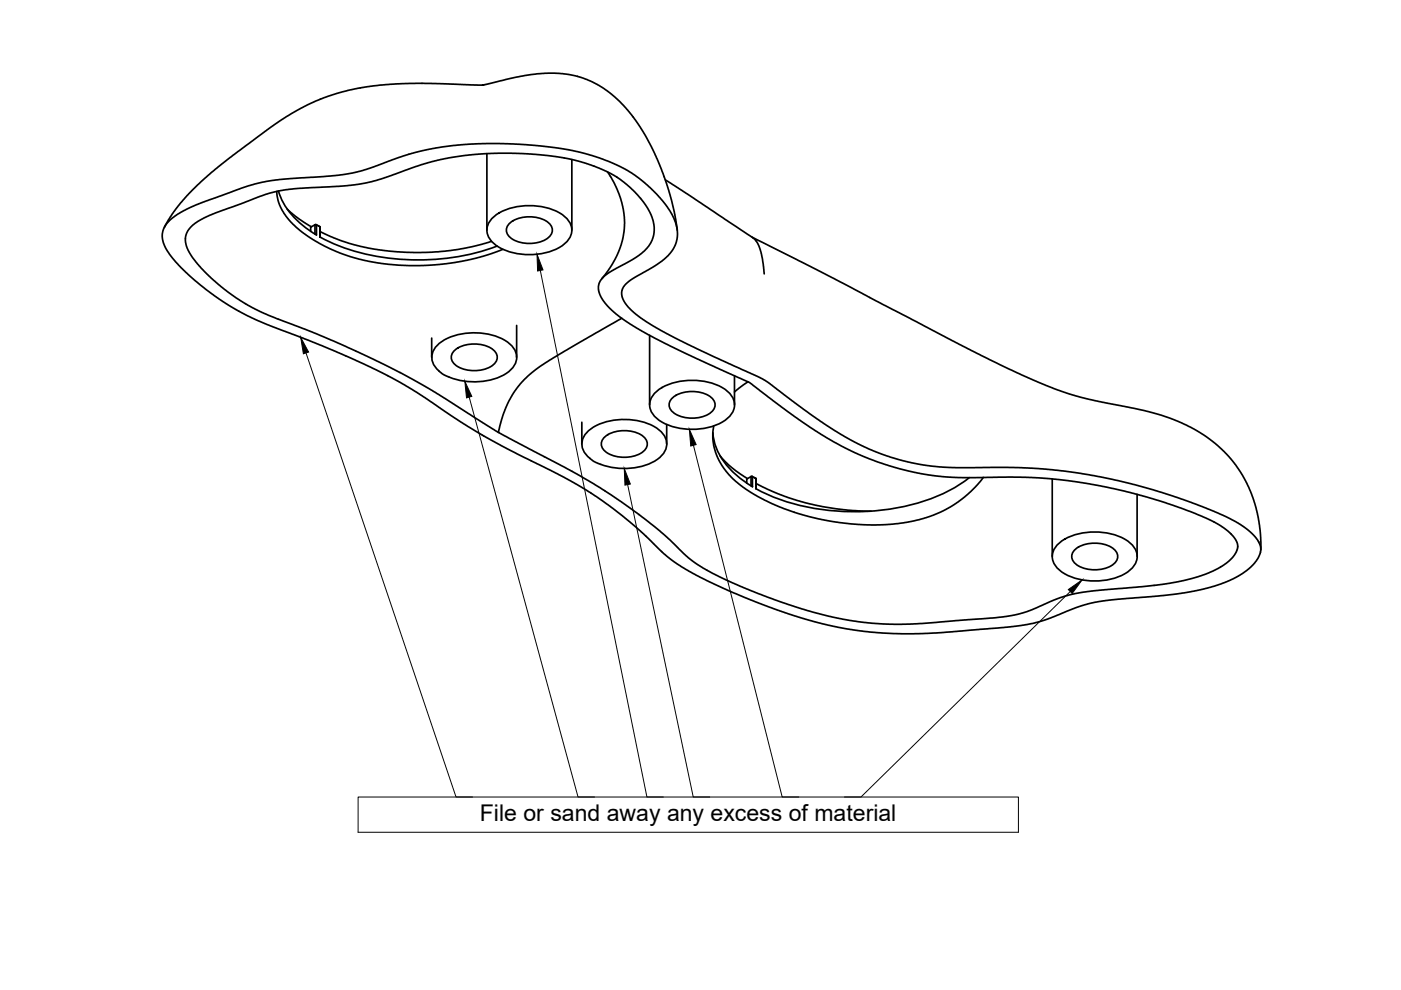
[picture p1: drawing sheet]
<svg xmlns="http://www.w3.org/2000/svg" width="297mm" height="210mm" viewBox="0 0 297 210" stroke-linecap="round" stroke-linejoin="round" font-family="sans-serif">
<defs><g id="words">
<text font-size="4.9" x="101.7" y="174">File or sand away any excess of material</text>
</g></defs>
<!-- layer: Visible -->
<g fill="none" stroke="#000" stroke-width=".36">
<path d="M102.3 18l9.1-2 2.7-.4 3.4-.1 3 .3 2.8 .6 2.3 1 3.1 1.8 2.6 2.2 2.5 2.8 2.3 3.4 2 3.5 2.2 4.9 1.5 4.4 1.2 4.6 .6 3.8M102.3 18l-12.4-.3h-4.6l-4.5 .3-3.4 .5-3.7 .7-4 1.2-2.7 1-3.1 1.5-4.3 2.5-9.2 6.8-5.5 4.3-4 3.6-2.5 2.9-1.9 2.4-1.7 2.8M103.2 32.6v16.2M121.2 33.8v15M128.8 36.5l1.5 2.5 1.4 3.3 .6 3.2 .1 2.5-.4 2.8-.9 2.7-1.4 2.8-2.1 2.8M141.1 38.1l18.9 12.7 .7 .9 .6 1.7 .7 4.7M35.9 46.8l1.8-1.4 3.5-1.8 9.9-3.7 2.9-.9 2.5-.5 2.7-.4 10.9-.8 4.7-.6 3.5-1 8.4-3 3.3-.9 3.4-.6 3.7-.5 4.4-.2 8.5 .1 9 .9 3.6 .7 2.9 .8 3.2 1.1 2.9 1.3 2.3 1.3 2.1 1.5 2.1 1.8 2.6 2.8 1.4 2 1.1 2.2 .4 1.8v1.6l-.4 1.6-1 1.6-1.4 1.3-1.5 1.2-6.1 3.6-1 1.1-.4 1v.7l.2 .8 1.3 1.9 2.6 2.2 2.7 1.8 7.9 4.2 15.2 7 1.6 1 8.6 6.5 4.8 3.2 5.2 3 4.6 2 5.1 1.6 5.7 1.1 5.3 .4 13.3-.1 7.1 .5 9 1.3 8.6 1.9 5.7 1.6 6.1 2.1 5 1.9 4.6 2.2 2.5 1.7 1.8 1.8 .9 1.7 .1 .9-.1 .6-.4 1-.8 1-1.2 1.3-1.2 .9-2.7 1.5-3.7 1.3-3.5 .9-4 .7-13.9 1.3-3.7 .5-4.1 1.2-6.7 2.6-2.2 .7-2.8 .4-17.6 1.6-5 .2-4.1-.1-5.2-.3-4.7-.6-4-.8-5.6-1.5-6.1-2-6-2.4-7.7-3.4-4.9-2.6-2.4-1.5-2.2-1.8-4.6-4.4-4.3-3.7-3-2.3-3.8-2.6-5.4-3.2-12.2-6-5.4-3-4.4-2.7-9.4-6.4-5.2-3-5.8-2.9-6.2-2.7-16.4-6.5-4.2-2.1-2.6-1.5-3-2.1-3.5-2.8-3-2.8-2.5-2.8-1.3-2.4-.2-1.8 .5-1.6zM58.7 40.6l.3 2 .9 2.1 1.7 2.3 2 1.9 3.2 2.2 3.2 1.7 2.9 1.1 3.3 1.1 4 .8 2.2 .2 4.3 .3h4.1l3.7-.4 4.6-.7 3.3-.9 4.2-1.4M59 40.5a16.5 16.5 0 0 0 8.1 9.3v-2.2l.7 .5v2.2v-2.2l-.4-.2M60.9 44.3l1.7 1.5 3.4 2.3M65.9 49.1v-.9l.9-.5v1.9M66.8 47.7h.3z"/>
<path d="M67.8 50.2a46.7 46.7 0 0 0 29.8 4.1 42.4 42.4 0 0 0 7.8-2.1M67.8 49.1l4.4 1.9 4.3 1.3 4.2 .7 5 .5h4.6l5.2-.4 4.5-.8 4.2-1.1M104.3 46.3a12.3 12.3 0 0 1 10.2-2.5 9.2 9.2 0 0 1 6.2 3.2 3.5 3.5 0 0 1-1.2 4.9 13.5 13.5 0 0 1-14.5 0 3.5 3.5 0 0 1-.7-5.6zM108.2 47.2a7.2 7.2 0 0 1 8.1 0 2.03 2.03 0 0 1-.6 3.6 7.3 7.3 0 0 1-7.5-.5 1.91 1.91 0 0 1 0-3.1zM159.4 50.3l17.3 8.7 29.2 15.3 7.7 3.8 6.4 2.9 4.3 1.7 4.5 1.4 13.9 3 3.4 .9 4.3 1.6 3.9 2 3.2 2.3 2.6 2.4 1.9 2.3 2.3 3.7 1.4 3.3 .9 3.3 .6 3.7 .1 4M91.5 71.7v4.1M93.1 78.6a3.5 3.5 0 0 1 0-5.7 13.4 13.4 0 0 1 14.8-.1 3.5 3.5 0 0 1 .3 5.7 13.2 13.2 0 0 1-11.9 1.9l-2.1-.9-1.2-.9M96.5 74.2a7.2 7.2 0 0 1 8.1 0 2.03 2.03 0 0 1-.6 3.6 7.3 7.3 0 0 1-7.5-.5 1.91 1.91 0 0 1 0-3.1zM109.5 69v6.8M131.8 67.5l-15.2 8.8-2.7 1.8-1.9 1.6-2.2 2.3-1.9 3-1.2 2.8-.9 3.3a.5 .5 0 0 0 .2 .8l15.3 8 8.3 5.1 5.4 3.8 3.9 2.9 2.6 2.3 5.1 4.8 2.4 1.6 2.2 1.2 7 3.2 7.8 3 6.4 2 4.2 1 3.5 .7 4.1 .6 3.2 .2h5.5l17.5-1.3 4.1-.5 3.2-.8 6.6-2.8 3.6-1 4.7-.7 13.2-1.2 4.1-.7 3.7-.9 2.8-1 2.7-1.3 2.2-1.8 1-1.7 .1-.6v-.7l-1-1.7-2-1.7-1.9-1.2-4.1-1.8-4.9-1.8-5.3-1.7-4.7-1.2-8.4-1.8-8-1-7.3-.3-10.8 .2-5.4-.4-5.9-1-6.2-1.8-5.2-2.1-6.1-3.3-6.9-4.5-7.3-5.5a13.4 13.4 0 0 0-5-2.9l-11.4-5.2-8.4-4.4-5-3.2-1.8-1.5-1.4-1.6-.6-1-.5-1.3v-1.2l.5-1 .6-.7 1-.8 5.3-3 2.5-1.9 1.1-1.4 .5-1.1 .3-1.2-.1-1.8-.5-1.9-1.3-2.2-1.8-2.2-2.2-2.1-2-1.6-2.3-1.2-2.6-1.1-3.3-1.1-2.5-.5-3.7-.6-7.9-.5-7 .2-6.5 .8-5.6 1.4-8.5 3-3.3 .9-4 .6-11.4 .6-2.6 .4-2.5 .6-12.5 4.6-2.3 1.2-1.6 1.1a4.3 4.3 0 0 0-.4 6l1.6 2.1 3 3 3.3 2.8 4.3 2.9 4.4 2.1 13.9 5.5 12 5.7 8.8 4.8 14.1 8.9M137.7 71.1v14.7M155.7 79.7v6.1"/>
<path d="M123.4 89.5v4.6M125.1 97.2l.9 .7 1.4 .6M125.1 97.2a3.5 3.5 0 0 1-.4-5.8 13.2 13.2 0 0 1 11.9-1.9 6.7 6.7 0 0 1 4.6 3.6 3.7 3.7 0 0 1-1.8 4.3 13.8 13.8 0 0 1-12 1.1M128.3 92.6a7.2 7.2 0 0 1 8.1 0 2.03 2.03 0 0 1-.6 3.5 7.3 7.3 0 0 1-7.5-.4 1.91 1.91 0 0 1 0-3.1zM138.8 83.4a12.3 12.3 0 0 1 10.2-2.6 9.2 9.2 0 0 1 6.2 3.3 3.5 3.5 0 0 1-1.2 4.8 13.5 13.5 0 0 1-14.5 0 3.5 3.5 0 0 1-.7-5.5zM141.4 90v4.1M142.7 84.3a7.2 7.2 0 0 1 8.1 0 2.03 2.03 0 0 1-.6 3.5 7.3 7.3 0 0 1-7.5-.4 1.91 1.91 0 0 1 0-3.1zM151.1 91.8a13.8 13.8 0 0 0 6.1 9.8l2.3 1.6v-2.2l.8 .5v2.1a47.5 47.5 0 0 0 31.9 3.7 33.2 33.2 0 0 0 13.3-6M151.3 90.3l-.2 1.5 .1 1.5 .2 1.5 .6 1.9 1.5 2.7 1.1 1.3 1.4 1.4 2.2 1.6 1.8 1.2 4.9 2.4 4.7 1.7 5.9 1.4 5.1 .7 5.2 .2 4.8-.3 4.4-.9 2.3-.7 2.3-.9 2.6-1.5 3.5-2.7 2.8-3.1M152.7 96.6l2 2.2 3.8 2.7M158.6 81l-2.9 2.1M158.3 102.4v-.8l.9-.6h.3h-.3v2"/>
<path d="M159.9 101.2l.4 .3v.2M160.3 102.5l2.6 1.3 3.3 1.4 5.6 1.7 2.6 .5 4.5 .7 5.8 .3M223.1 101.6v16.4M224.2 115.5a12.3 12.3 0 0 1 10.2-2.5 9.2 9.2 0 0 1 6.2 3.2 3.5 3.5 0 0 1-1.3 4.9 13.5 13.5 0 0 1-14.4 0 3.5 3.5 0 0 1-.7-5.6zM228 116.4a7.2 7.2 0 0 1 8.2 0 2.03 2.03 0 0 1-.6 3.6 7.3 7.3 0 0 1-7.6-.5 1.91 1.91 0 0 1 0-3.1zM241.1 104.8v13.2"/>
</g>
<!-- layer: BOM -->
<path d="M75.9 169h140v7.5h-140z" fill="none" stroke="#000" stroke-width=".21"/>
<!-- layer: Annotations -->
<path d="M113.9 53.9l1.2 3.3-1.1 .3zM63.8 71.5l1.6 3.1-1.1 .4zM98.6 80.8l1.4 3.2-1.1 .4zM146.2 91l1.4 3.3-1.1 .3zM132.4 99.3l1.2 3.3-1.1 .3zM226.5 125l2.9-2-2.1 2.8z" fill="#000" stroke="#000" stroke-width=".21"/>
<path d="M114.6 57.3l22.6 111.7h3.5M64.9 74.8l31.8 94.2h3.5M99.5 84.2l23.1 84.8h3.4M147 94.4l18.8 74.6h3.6M133.1 102.8l13.9 66.2h3.5M226.9 125.4l-44.4 43.6h-3.5" fill="none" stroke="#000" stroke-width=".21"/>
<use href="#words"/>
</svg>
